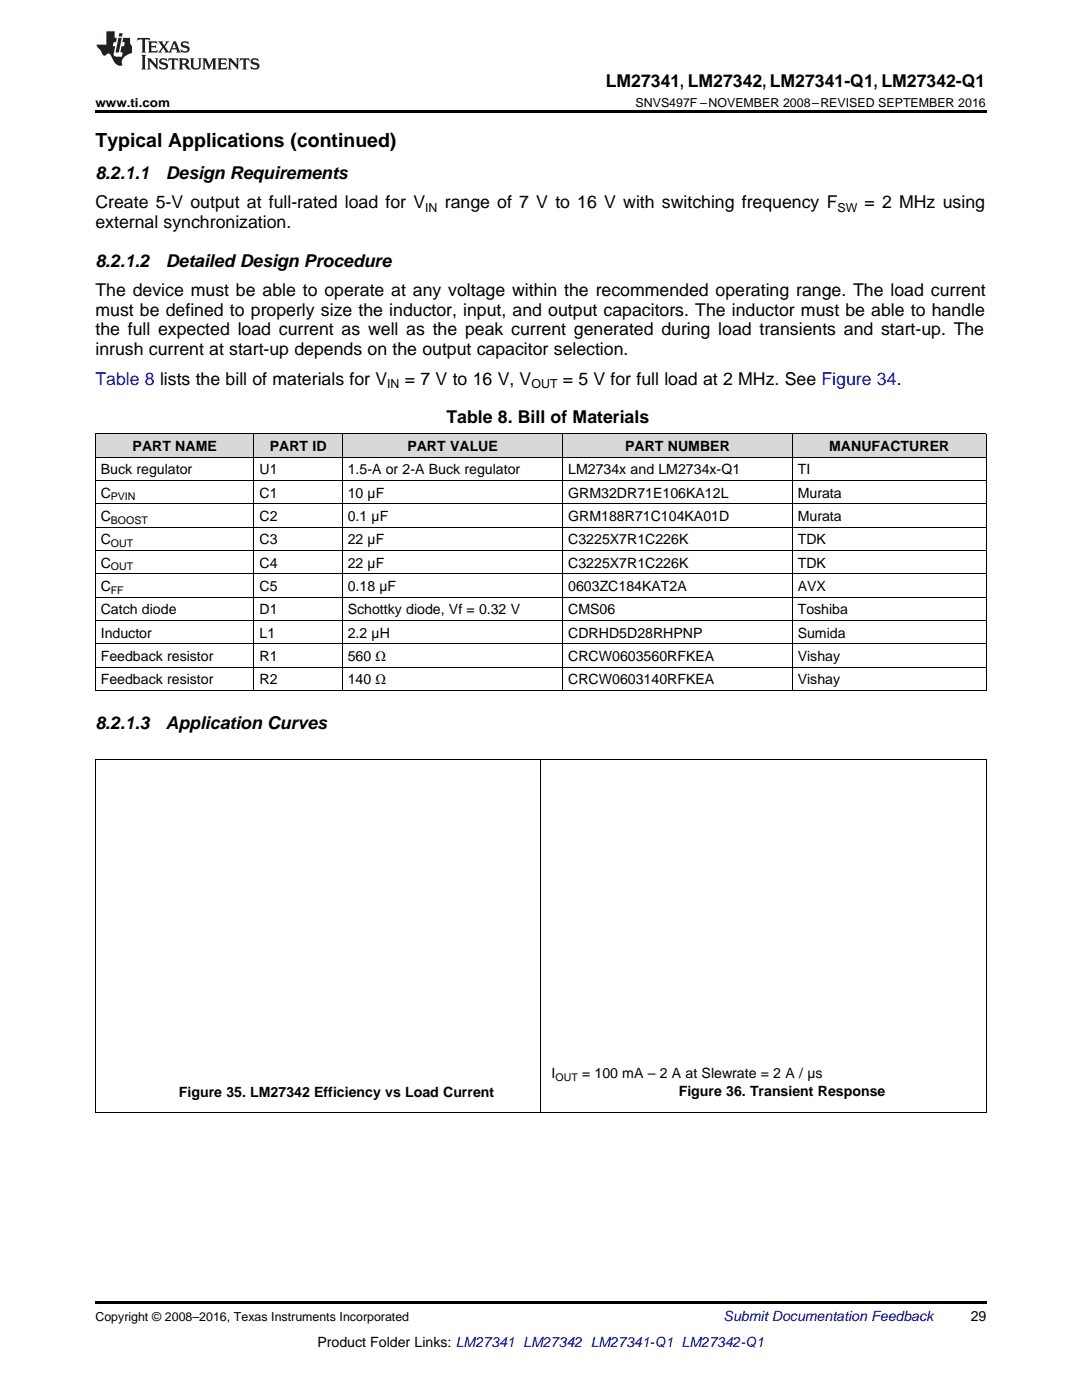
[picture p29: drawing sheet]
<svg xmlns="http://www.w3.org/2000/svg" width="216mm" height="279mm" viewBox="0 0 216 279" stroke-linecap="round" stroke-linejoin="round" font-family="sans-serif">
<defs><g id="words">
<text font-size="3.9" x="19" y="29.3">Typical Applications (continued)</text>
<g font-size="3.5">
<text x="120.9" y="17.3">LM27341, LM27342, LM27341-Q1, LM27342-Q1</text>
<text x="19" y="35.6">8.2.1.1</text>
<text x="33.1" y="35.6">Design Requirements</text>
<text x="19" y="41.6">Create 5-V output at full-rated load for V</text>
<text x="88.8" y="41.6">range of 7 V to 16 V with switching frequency F</text>
<text x="172.5" y="41.6">= 2 MHz using</text>
<text x="19" y="45.5">external synchronization.</text>
<text x="19" y="53.2">8.2.1.2</text>
<text x="33.1" y="53.2">Detailed Design Procedure</text>
<text x="19" y="59.2">The device must be able to operate at any voltage within the recommended operating range. The load current</text>
<text x="19" y="63">must be defined to properly size the inductor, input, and output capacitors. The inductor must be able to handle</text>
<text x="19" y="66.9">the full expected load current as well as the peak current generated during load transients and start-up. The</text>
<text x="19" y="70.8">inrush current at start-up depends on the output capacitor selection.</text>
<text x="80.8" y="76.8">= 7 V to 16 V, V</text>
<text x="112.3" y="76.8">= 5 V for full load at 2 MHz. See Figure 34.</text>
<text x="89.1" y="84.5">Table 8. Bill of Materials</text>
<text x="19" y="145.6">8.2.1.3</text>
<text x="33.1" y="145.6">Application Curves</text>
</g>
<text font-size="3.5" fill="#00f" x="19" y="76.8">Table 8 lists the bill of materials for V</text>
<g font-size="2.8">
<text x="26.5" y="90">PART NAME</text>
<text x="53.8" y="90">PART ID</text>
<text x="81.3" y="90">PART VALUE</text>
<text x="124.7" y="90">PART NUMBER</text>
<text x="165.5" y="90">MANUFACTURER</text>
<text x="20.1" y="94.7">Buck regulator</text>
<text x="51.8" y="94.7">U1</text>
<text x="69.4" y="94.7">1.5-A or 2-A Buck regulator</text>
<text x="113.4" y="94.7">LM2734x and LM2734x-Q1</text>
<text x="159.2" y="94.7">TI</text>
<text x="20.1" y="99.3">C</text>
<text x="51.8" y="99.3">C1</text>
<text x="69.4" y="99.3">10 µF</text>
<text x="113.4" y="99.3">GRM32DR71E106KA12L</text>
<text x="159.2" y="99.3">Murata</text>
<text x="20.1" y="104">C</text>
<text x="51.8" y="104">C2</text>
<text x="69.4" y="104">0.1 µF</text>
<text x="113.4" y="104">GRM188R71C104KA01D</text>
<text x="159.2" y="104">Murata</text>
<text x="20.1" y="108.6">C</text>
<text x="20.1" y="113.3">C</text>
<text x="51.8" y="108.6">C3</text>
<text x="51.8" y="113.3">C4</text>
<text x="69.4" y="108.6">22 µF</text>
<text x="69.4" y="113.3">22 µF</text>
<text x="113.4" y="108.6">C3225X7R1C226K</text>
<text x="113.4" y="113.3">C3225X7R1C226K</text>
<text x="159.2" y="108.6">TDK</text>
<text x="159.2" y="113.3">TDK</text>
<text x="20.1" y="117.9">C</text>
<text x="51.8" y="117.9">C5</text>
<text x="69.4" y="117.9">0.18 µF</text>
<text x="113.4" y="117.9">0603ZC184KAT2A</text>
<text x="159.2" y="117.9">AVX</text>
<text x="20.1" y="122.6">Catch diode</text>
<text x="51.8" y="122.6">D1</text>
<text x="69.4" y="122.6">Schottky diode, Vf = 0.32 V</text>
<text x="113.4" y="122.6">CMS06</text>
<text x="159.2" y="122.6">Toshiba</text>
<text x="20.1" y="127.2">Inductor</text>
<text x="20.1" y="131.9">Feedback resistor</text>
<text x="51.8" y="127.2">L1</text>
<text x="51.8" y="131.9">R1</text>
<text x="69.4" y="127.2">2.2 µH</text>
<text x="69.4" y="131.9">560 Ω</text>
<text x="113.4" y="127.2">CDRHD5D28RHPNP</text>
<text x="113.4" y="131.9">CRCW0603560RFKEA</text>
<text x="159.2" y="127.2">Sumida</text>
<text x="159.2" y="131.9">Vishay</text>
<text x="20.1" y="136.6">Feedback resistor</text>
<text x="51.8" y="136.6">R2</text>
<text x="69.4" y="136.6">140 Ω</text>
<text x="113.4" y="136.6">CRCW0603140RFKEA</text>
<text x="159.2" y="136.6">Vishay</text>
<text x="110.1" y="215.2">I</text>
<text x="116.1" y="215.2">= 100 mA – 2 A at Slewrate = 2 A / µs</text>
<text x="35.7" y="219">Figure 35. LM27342 Efficiency vs Load Current</text>
<text x="135.4" y="218.7">Figure 36. Transient Response</text>
<text x="193.7" y="263.6">29</text>
<text x="63.3" y="268.9">Product Folder Links: LM27341 LM27342 LM27341-Q1 LM27342-Q1</text>
</g>
<text font-size="2.8" fill="#0000c8" x="144.4" y="263.6">Submit Documentation Feedback</text>
<g font-size="2.5">
<text x="19" y="21.4">www.ti.com</text>
<text x="126.8" y="21.4">SNVS497F –NOVEMBER 2008–REVISED SEPTEMBER 2016</text>
<text x="84.8" y="42.3">IN</text>
<text x="167.1" y="42.3">SW</text>
<text x="77.3" y="77.5">IN</text>
<text x="106" y="77.5">OUT</text>
<text x="19" y="263.6">Copyright © 2008–2016, Texas Instruments Incorporated</text>
</g>
<g font-size="2.1">
<text x="22.1" y="99.9">PVIN</text>
<text x="22.1" y="104.5">BOOST</text>
<text x="22.1" y="109.2">OUT</text>
<text x="22.1" y="113.8">OUT</text>
<text x="22.1" y="118.5">FF</text>
<text x="110.8" y="215.7">OUT</text>
</g>
</g></defs>
<g fill="#d8d8d8">
<path d="M19 86.6h31.7v4.7h-31.7z"/>
<path d="M50.7 86.6h17.6v4.7h-17.6z"/>
<path d="M68.3 86.6h44v4.7h-44z"/>
<path d="M112.3 86.6h45.8v4.7h-45.8z"/>
<path d="M158.1 86.6h38.7v4.7h-38.7z"/>
</g>
<path d="M19 22h177.8v.5h-177.8zM19 259.7h177.8v.5h-177.8z" fill="#000"/>
<g fill="none" stroke="#000" stroke-width=".2">
<path d="M19 95.9h177.8M19 91.2h177.8M19 86.6h177.8M19.1 86.6v51.2M50.7 86.6v51.2M68.3 86.6v51.2M112.3 86.6v51.2M158.1 86.6v51.2M196.8 86.6v51.2M19 119.2h177.8M19 114.5h177.8M19 109.8h177.8"/>
<path d="M19 105.2h177.8M19 100.5h177.8M19 137.8h177.8M19 133.1h177.8M19 128.5h177.8M19 123.8h177.8M19 151.5h177.8M19.1 151.5v70.5M107.9 151.5v70.5M196.8 151.5v70.5M19 222h177.8"/>
</g>
<g fill="#231f20">
<path d="M27.5 7.6l-.1 .5 .4-.2h.6v.1v2.1l-.2 .4h1l-.3-.4v-2.1l.1-.1h.5l.5 .2-.2-.5zM29.5 8.3l.2 .3v1.5l-.2 .4h1.8l.2-.6a1.04 1.04 0 0 1-1.3 .2v-.7h.6l.3 .2v-.6l-.3 .2h-.6v-.6l.8-.1 .4 .3-.2-.5zM31.5 8.3l.9 1.1-.9 1.1h.8l-.2-.2 .5-.7 .4 .7-.2 .2h1.5l-.1-.2 .1-.4h.9l.1 .4-.2 .2h1l-.3-.3-.7-1.9h-.5l-.9 2-.8-1 .9-1h-.8l.1 .3-.3 .5-.4-.6 .2-.2zM34.7 8.6l.4 1h-.7zM36.3 8.4a.63 .63 0 0 0-.2 .7 .63 .63 0 0 0 .6 .4l.6 .2 .1 .2a.75 .75 0 0 1-.7 .4 .75 .75 0 0 1-.6-.5l.1 .7 .1-.1a1.11 1.11 0 0 0 1.5-.6 1.13 1.13 0 0 0-1.2-.8l-.1-.4a1.04 1.04 0 0 1 1.2 .2l-.2-.5-.1 .1-.5-.2zM28.2 10.9l.2 .4v2.2l-.2 .4h1l-.3-.4v-2.2l.3-.4zM29.3 11.6l.3 .4v1.5l-.3 .4h.8l-.2-.4v-1.3l1.5 1.7v-1.9l.2-.4h-.7l.2 .4v.9l-1.1-1.3zM32 11.8a.62 .62 0 0 0-.2 .7 .62 .62 0 0 0 .6 .4l.6 .1 .1 .3a.76 .76 0 0 1-.7 .3 .76 .76 0 0 1-.6-.4l.1 .7 .1-.1a1.11 1.11 0 0 0 1.5-.6 1.13 1.13 0 0 0-1.2-.8l-.1-.4a1.04 1.04 0 0 1 1.2 .2l-.2-.6-.1 .1-.5-.1zM33.7 11.6l-.2 .6a.61 .61 0 0 1 .8-.3v1.6l-.2 .4h.9l-.2-.4v-1.6a.63 .63 0 0 1 .8 .3l-.2-.6zM35.6 11.6l.3 .4v1.5l-.3 .4h1l-.2-.2v-.8l.5 .2a.76 .76 0 0 0 1.2 .7l-1-1a.58 .58 0 0 0 .6-.5 .58 .58 0 0 0-.5-.6zM36.4 11.9h.1a.45 .45 0 0 1 .5 .1 .45 .45 0 0 1 .1 .5l-.7 .2zM37.9 11.6l.2 .2a2.17 2.17 0 0 0 .3 1.9 .99 .99 0 0 0 1.6-.6v-1.1l.2-.4h-.7l.2 .2a1.92 1.92 0 0 1-.2 1.8 .6 .6 0 0 1-.9-.5v-1.1l.2-.4zM40.4 11.6l.2 .4v1.5l-.2 .4h.7l-.2-.4v-1.4l.8 1.8 .8-1.8v1.4l-.2 .4h.9l-.2-.4v-1.5l.2-.4h-.8l-.6 1.5-.6-1.5zM43.4 11.6l.2 .4v1.5l-.2 .4h1.8l.2-.6a1.04 1.04 0 0 1-1.3 .1v-.6h.5l.4 .2v-.6l-.4 .2h-.5v-.7h.8l.3 .3-.1-.6zM45.5 11.6l.2 .4v1.5l-.2 .4h.7l-.2-.4v-1.3l1.5 1.7v-1.9l.2-.4h-.7l.2 .4v.9l-1.1-1.3zM47.9 11.6l-.1 .6a.61 .61 0 0 1 .8-.3v1.6l-.3 .4h1l-.3-.4 .1-1.6a.63 .63 0 0 1 .7 .3l-.1-.6zM50.2 11.8a.62 .62 0 0 0-.2 .7 .62 .62 0 0 0 .6 .4l.6 .1 .2 .3a.76 .76 0 0 1-.8 .3 .76 .76 0 0 1-.6-.4l.1 .7 .2-.1a1.11 1.11 0 0 0 1.5-.6 1.13 1.13 0 0 0-1.3-.8l-.1-.4a1.04 1.04 0 0 1 1.2 .2l-.1-.6-.2 .1-.5-.1z"/>
<path d="M21.2 6.3v2.6h-1.9l.1 .4 .7 .9a.91 .91 0 0 0 1 .8 .56 .56 0 0 1 .5-.3 .56 .56 0 0 1 .5 .3l.4 .8a1.53 1.53 0 0 0 1.9 1.2 1.54 1.54 0 0 1 1-2.1l.9-.3v-1.4a1.52 1.52 0 0 1-.3-1.6h-1.4l-.2 .8h.5l-.2 .8h-.4l-.2 1v.2l.4 .1-.2 .8a1.93 1.93 0 0 1-1.6-.3l.3-1.8h-.5l.2-.8h.4l.2-.8h-.4v-1.3zM23.6 7.6l-.6 2.9h.7l.6-2.9zM23.8 6.6l-.1 .7h.6l.2-.7z"/>
</g>
<use href="#words"/>
</svg>
